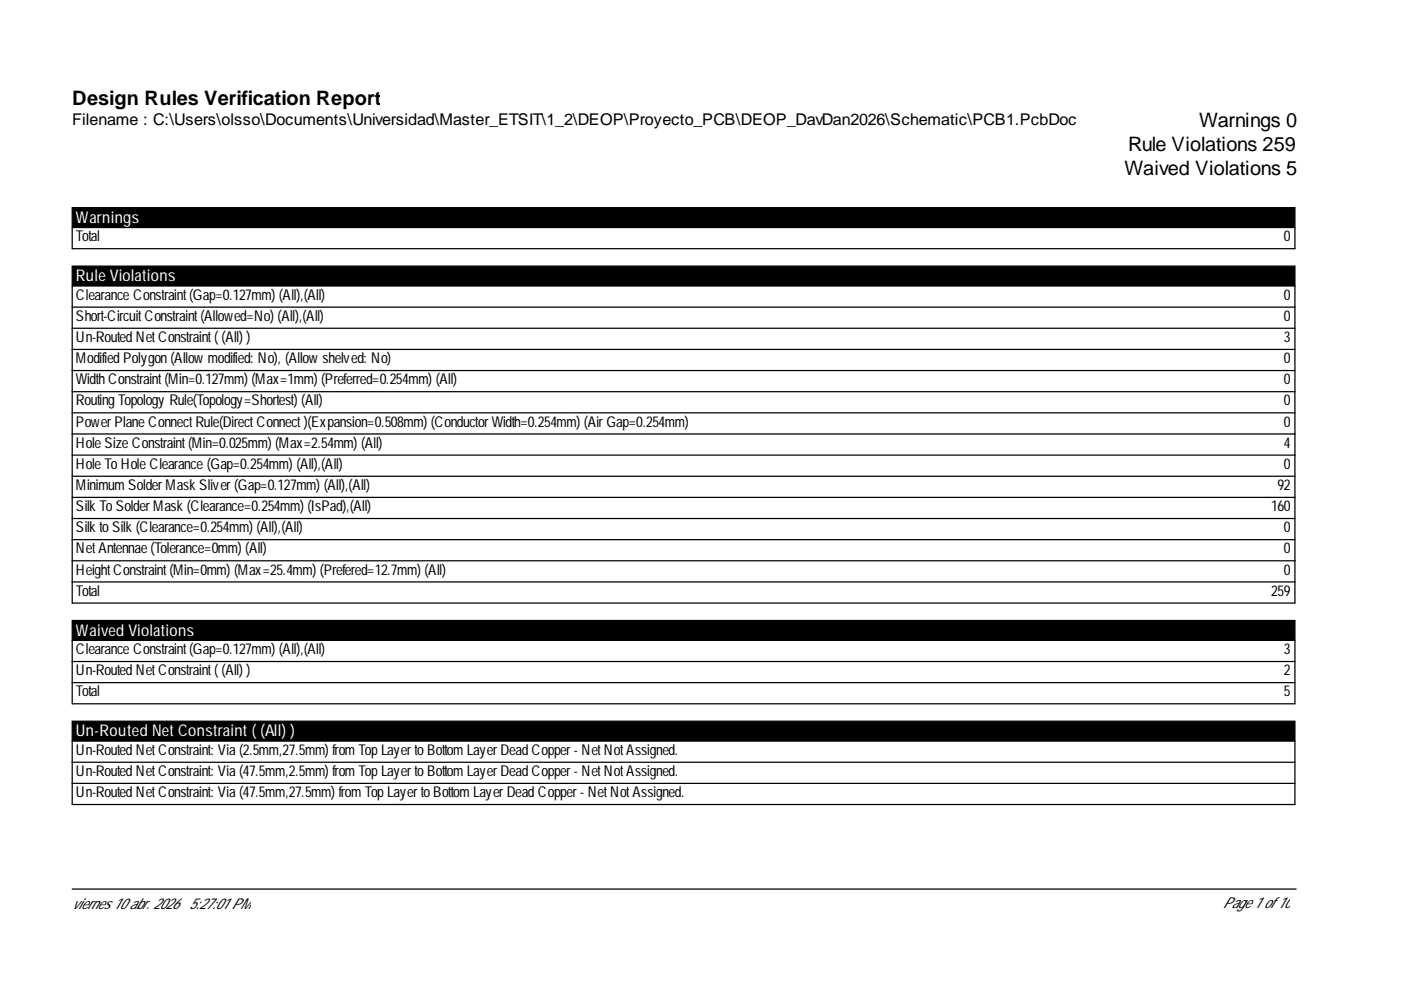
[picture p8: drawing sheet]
<svg xmlns="http://www.w3.org/2000/svg" width="297mm" height="210mm" viewBox="0 0 297 210" stroke-linecap="round" stroke-linejoin="round" font-family="sans-serif">
<defs><g id="words">
<g font-size="4.2">
<text x="15.3" y="22.3">Design Rules Verification Report</text>
<text x="254.2" y="27">Warnings 0</text>
<text x="239.2" y="32">Rule Violations 259</text>
<text x="238.4" y="37">Waived Violations 5</text>
</g>
<text font-size="3.4" x="15.3" y="26.6">Filename : C:\Users\olsso\Documents\Universidad\Master_ETSIT\1_2\DEOP\Proyecto_PCB\DEOP_DavDan2026\Schematic\PCB1.PcbDoc</text>
<g font-size="3.4" fill="#fff">
<text x="16.1" y="47.2">Warnings</text>
<text x="16.1" y="59.6">Rule Violations</text>
<text x="16.1" y="134.8">Waived Violations</text>
<text x="16.1" y="156.1">Un-Routed Net Constraint ( (All) )</text>
</g>
<g font-size="3.2">
<text x="16.1" y="51.2">Total</text>
<text x="272.2" y="51.2">0</text>
<text x="16.1" y="63.6">Clearance Constraint(Gap=0.127mm) (All),(All)</text>
<text x="272.2" y="63.6">0</text>
<text x="16.1" y="68">Short-CircuitConstraint(Allowed=No) (All),(All)</text>
<text x="272.2" y="68">0</text>
<text x="16.1" y="72.5">Un-Routed NetConstraint( (All) )</text>
<text x="16.1" y="77">Modified Polygon (Allow modified: No), (Allow shelved: No)</text>
<text x="272.2" y="72.5">3</text>
<text x="272.2" y="77">0</text>
<text x="16.1" y="81.5">Width Constraint(Min=0.127mm) (Max=1mm) (Preferred=0.254mm) (All)</text>
<text x="272.2" y="81.5">0</text>
<text x="16.1" y="86">Routing Topology Rule(Topology=Shortest) (All)</text>
<text x="272.2" y="86">0</text>
<text x="16.1" y="90.4">Power Plane ConnectRule(DirectConnect)(Expansion=0.508mm) (Conductor Width=0.254mm) (Air Gap=0.254mm)</text>
<text x="16.1" y="94.9">Hole Size Constraint(Min=0.025mm) (Max=2.54mm) (All)</text>
<text x="272.2" y="90.4">0</text>
<text x="272.2" y="94.9">4</text>
<text x="16.1" y="99.4">Hole To Hole Clearance (Gap=0.254mm) (All),(All)</text>
<text x="272.2" y="99.4">0</text>
<text x="16.1" y="103.9">Minimum Solder Mask Sliver (Gap=0.127mm) (All),(All)</text>
<text x="270.9" y="103.9">92</text>
<text x="16.1" y="108.4">Silk To Solder Mask (Clearance=0.254mm) (IsPad),(All)</text>
<text x="16.1" y="112.9">Silk to Silk (Clearance=0.254mm) (All),(All)</text>
<text x="269.5" y="108.4">160</text>
<text x="272.2" y="112.9">0</text>
<text x="16.1" y="117.3">NetAntennae (Tolerance=0mm) (All)</text>
<text x="272.2" y="117.3">0</text>
<text x="16.1" y="121.8">HeightConstraint(Min=0mm) (Max=25.4mm) (Prefered=12.7mm) (All)</text>
<text x="272.2" y="121.8">0</text>
<text x="16.1" y="126.3">Total</text>
<text x="269.5" y="126.3">259</text>
<text x="16.1" y="138.7">Clearance Constraint(Gap=0.127mm) (All),(All)</text>
<text x="16.1" y="143.2">Un-Routed NetConstraint( (All) )</text>
<text x="272.2" y="138.7">3</text>
<text x="272.2" y="143.2">2</text>
<text x="16.1" y="147.7">Total</text>
<text x="272.2" y="147.7">5</text>
<text x="16.1" y="160">Un-Routed NetConstraint: Via (2.5mm,27.5mm) from Top Layer to Bottom Layer Dead Copper - NetNotAssigned.</text>
<text x="16.1" y="164.5">Un-Routed NetConstraint: Via (47.5mm,2.5mm) from Top Layer to Bottom Layer Dead Copper - NetNotAssigned.</text>
<text x="16.1" y="169">Un-Routed NetConstraint: Via (47.5mm,27.5mm) from Top Layer to Bottom Layer Dead Copper - NetNotAssigned.</text>
<text x="15.3" y="192.7">viernes 10 abr. 2026</text>
<text x="40.1" y="192.7">5:27:01 PM</text>
<text x="259.2" y="192.5">Page 1 of 10</text>
</g>
</g></defs>
<path d="M15.3 44h259.2v4.2h-259.2zM15.3 56.4h259.2v4.2h-259.2zM15.3 131.6h259.2v4.2h-259.2zM15.3 152.9h259.2v4.2h-259.2z" fill="#000" stroke="#000" stroke-width=".26"/>
<g fill="none" stroke="#000" stroke-width=".26">
<path d="M15.3 48.2v4.5h259.2v-4.5M15.3 60.6v67.3h259.2v-67.3M15.3 65.1h259.2M15.3 69.6h259.2M15.3 74.1h259.2M15.3 78.6h259.2M15.3 83h259.2M15.3 87.5h259.2M15.3 92h259.2M15.3 96.5h259.2M15.3 101h259.2M15.3 105.5h259.2"/>
<path d="M15.3 109.9h259.2M15.3 114.4h259.2M15.3 118.9h259.2M15.3 135.8v13.4h259.2v-13.4M15.3 123.4h259.2M15.3 157.1v13.5h259.2v-13.5M15.3 140.3h259.2M15.3 144.7h259.2M15.3 161.6h259.2M15.3 166.1h259.2M15.3 188.5h259.5"/>
</g>
<use href="#words"/>
</svg>
